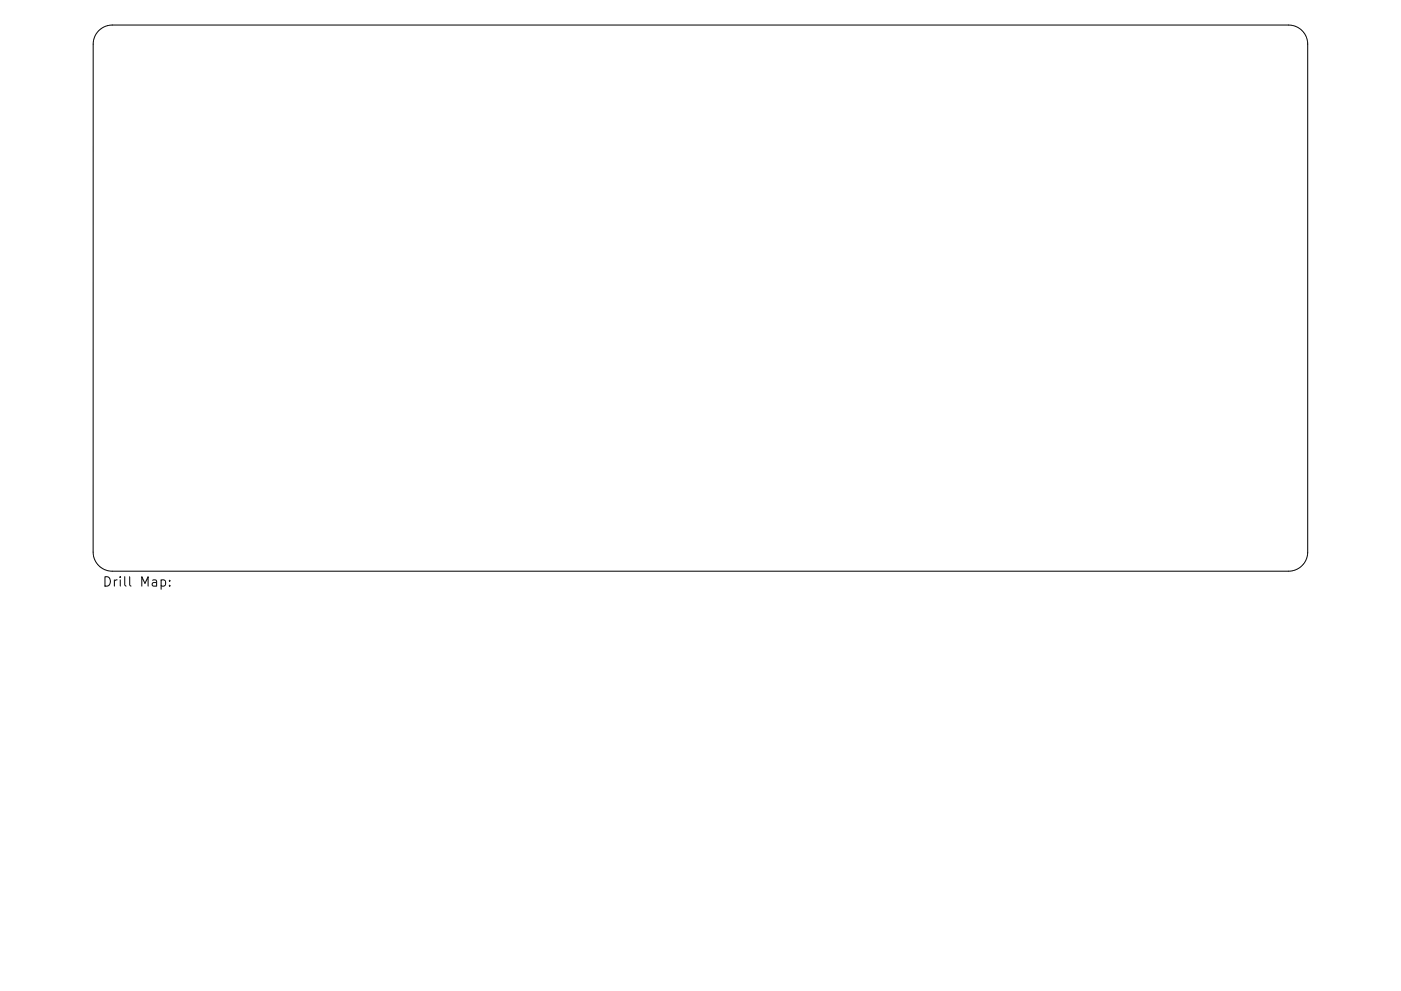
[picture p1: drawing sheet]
<svg xmlns="http://www.w3.org/2000/svg" width="297mm" height="210mm" viewBox="0 0 297 210" stroke-linecap="round" stroke-linejoin="round" font-family="sans-serif">
<defs><g id="words">
<g font-size="2.8">
<text x="21.7" y="125.1">Drill</text>
<text x="29.7" y="125.1">Map:</text>
</g>
</g></defs>
<path d="M20.9 6.5a4.1 4.1 0 0 1 2.9-1.2h249.4a4.1 4.1 0 0 1 4.1 4.1v107.7a4.1 4.1 0 0 1-4.1 4.1h-249.4a4.1 4.1 0 0 1-4.1-4.1l.1-107.7a4.1 4.1 0 0 1 1.1-2.9zM27.5 122.4v1.7l.3 .3" fill="none" stroke="#000" stroke-width=".21"/>
<use href="#words"/>
</svg>
